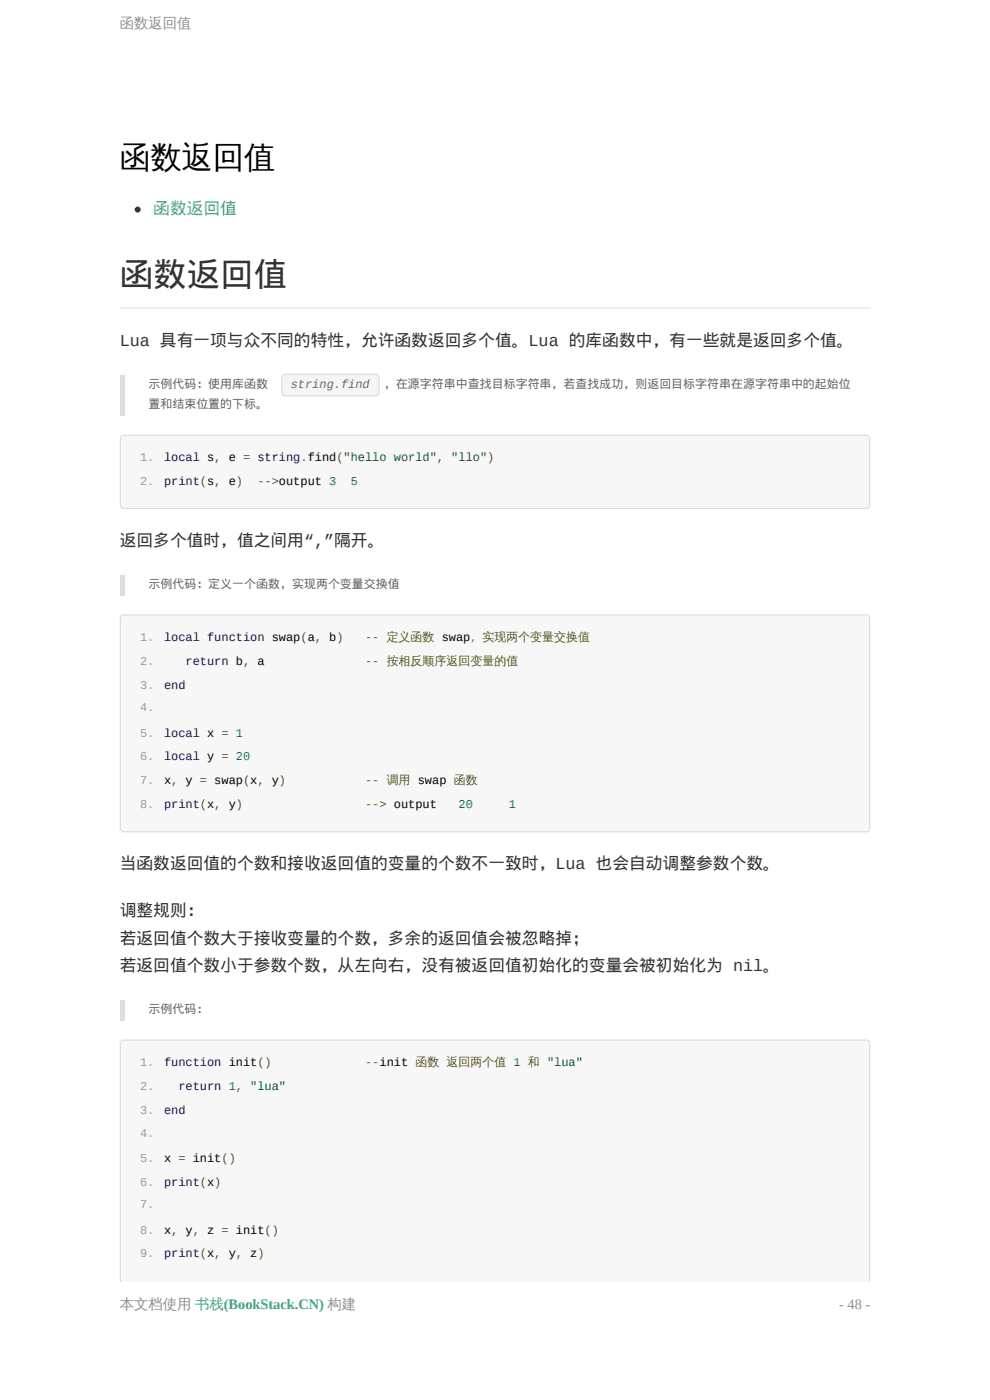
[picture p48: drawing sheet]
<svg xmlns="http://www.w3.org/2000/svg" width="210mm" height="297mm" viewBox="0 0 210 297" stroke-linecap="round" stroke-linejoin="round" font-family="sans-serif">
<defs><g id="words">
<text font-size="7.1" fill="#333" x="25.4" y="60.7">函数返回值</text>
<text font-size="6.6" x="25.4" y="35.6">函数返回值</text>
<text font-size="3.6" fill="#4183c4" x="32.5" y="45.5">函数返回值</text>
<g font-size="3.6" fill="#333">
<text x="25.4" y="73.4">Lua 具有一项与众不同的特性，允许函数返回多个值。Lua 的库函数中，有一些就是返回多个值。</text>
<text x="25.4" y="115.9">返回多个值时，值之间用“,”隔开。</text>
<text x="25.4" y="184.4">当函数返回值的个数和接收返回值的变量的个数不一致时，Lua 也会自动调整参数个数。</text>
<text x="25.4" y="194.4">调整规则：</text>
<text x="25.4" y="200.2">若返回值个数大于接收变量的个数，多余的返回值会被忽略掉；</text>
<text x="25.4" y="206">若返回值个数小于参数个数，从左向右，没有被返回值初始化的变量会被初始化为 nil。</text>
</g>
<g font-size="3" fill="#8e8e8e">
<text x="25.4" y="5.8">函数返回值</text>
<text x="25.4" y="277.7">本文档使用 书栈(BookStack.CN) 构建</text>
<text x="178" y="277.7">- 48 -</text>
</g>
<g font-size="2.5" fill="#666">
<text x="31.5" y="82.3">示例代码：使用库函数</text>
<text x="61.7" y="82.3">string.find</text>
<text x="81.5" y="82.3">，在源字符串中查找目标字符串，若查找成功，则返回目标字符串在源字符串中的起始位</text>
<text x="31.5" y="86.6">置和结束位置的下标。</text>
<text x="31.5" y="124.7">示例代码：定义一个函数，实现两个变量交换值</text>
<text x="31.5" y="214.9">示例代码：</text>
</g>
<g font-size="2.5" fill="#999">
<text x="29.7" y="97.8">1.</text>
<text x="29.7" y="102.9">2.</text>
<text x="29.7" y="135.9">1.</text>
<text x="29.7" y="141">2.</text>
<text x="29.7" y="146.1">3.</text>
<text x="29.7" y="150.9">4.</text>
<text x="29.7" y="156.2">5.</text>
<text x="29.7" y="161.3">6.</text>
<text x="29.7" y="166.4">7.</text>
<text x="29.7" y="171.5">8.</text>
<text x="29.7" y="226.1">1.</text>
<text x="29.7" y="231.2">2.</text>
<text x="29.7" y="236.3">3.</text>
<text x="29.7" y="241.1">4.</text>
<text x="29.7" y="246.4">5.</text>
<text x="29.7" y="251.5">6.</text>
<text x="29.7" y="256.3">7.</text>
<text x="29.7" y="261.7">8.</text>
<text x="29.7" y="266.8">9.</text>
</g>
<g font-size="2.5" fill="#008">
<text x="34.8" y="97.8">local s, e = string.find(&quot;hello world&quot;, &quot;llo&quot;)</text>
<text x="34.8" y="102.9">print(s, e)</text>
<text x="34.8" y="135.9">local function swap(a, b)</text>
<text x="39.4" y="141">return b, a</text>
<text x="34.8" y="146.1">end</text>
<text x="34.8" y="156.2">local x = 1</text>
<text x="34.8" y="161.3">local y = 20</text>
<text x="34.8" y="171.5">print(x, y)</text>
<text x="34.8" y="226.1">function init()</text>
<text x="37.8" y="231.2">return 1, &quot;lua&quot;</text>
<text x="34.8" y="236.3">end</text>
<text x="34.8" y="251.5">print(x)</text>
<text x="34.8" y="266.8">print(x, y, z)</text>
</g>
<g font-size="2.5" fill="#660">
<text x="54.6" y="102.9">--&gt;output 3</text>
<text x="77.5" y="135.9">-- 定义函数 swap，实现两个变量交换值</text>
<text x="77.5" y="141">-- 按相反顺序返回变量的值</text>
<text x="77.5" y="166.4">-- 调用 swap 函数</text>
<text x="77.5" y="171.5">--&gt; output</text>
<text x="77.5" y="226.1">--init 函数 返回两个值 1 和 &quot;lua&quot;</text>
</g>
<g font-size="2.5" fill="#066">
<text x="74.4" y="102.9">5</text>
<text x="97.3" y="171.5">20</text>
<text x="107.9" y="171.5">1</text>
</g>
<g font-size="2.5">
<text x="34.8" y="166.4">x, y = swap(x, y)</text>
<text x="34.8" y="246.4">x = init()</text>
<text x="34.8" y="261.7">x, y, z = init()</text>
</g>
</g></defs>
<path d="M25.4 79.5h1v8.7h-1z" fill="#ddd"/>
<path d="M25.6 92.4l.6-.2h157.6a.76 .76 0 0 1 .8 .8v14.2a.76 .76 0 0 1-.8 .8h-157.6a.76 .76 0 0 1-.8-.8v-14.2zM26.2 92.8l157.4-.1 .2 .1 .3 .4v13.8l-.1 .2-.4 .3h-157.2l-.4-.3-.1-.2v-13.8z" fill-rule="evenodd" fill="#ddd"/>
<path d="M25.9 92.5h157.9h.3l.2 .5v14.2v.3l-.5 .2h-157.6l-.5-.2v-.3v-14.2z" fill-rule="evenodd" fill="#f7f7f7"/>
<path d="M25.4 122h1v4.3h-1z" fill="#ddd"/>
<path d="M25.6 130.6l.6-.3h157.6a.76 .76 0 0 1 .8 .8v44.7a.76 .76 0 0 1-.8 .8h-157.6a.76 .76 0 0 1-.8-.8v-44.7zM26.2 130.9h157.6l.3 .5-.1 44.4-.4 .3-157.4-.1-.3-.4v-44.2z" fill-rule="evenodd" fill="#ddd"/>
<path d="M25.9 130.7h158.2l.2 .4v45l-.5 .2h-157.9l-.2-.5v-44.7z" fill-rule="evenodd" fill="#f7f7f7"/>
<path d="M25.4 212.1h1v4.4h-1z" fill="#ddd"/>
<path d="M25.6 220.8l.6-.3h157.6a.76 .76 0 0 1 .8 .8v50.6h-159.2v-50.6zM26.2 221.1h157.6l.3 .4v50.4h-158.2v-50.4z" fill-rule="evenodd" fill="#ddd"/>
<path d="M25.9 220.9h158.2l.2 .4v50.6h-158.6v-50.6z" fill-rule="evenodd" fill="#f7f7f7"/>
<circle cx="29.2" cy="44.5" r=".51" fill="#333" stroke="#333" stroke-width=".25"/>
<path d="M59.9 79.5l.5-.2h19.3a.76 .76 0 0 1 .8 .7v3.3a.76 .76 0 0 1-.8 .8h-19.3a.76 .76 0 0 1-.7-.8v-3.3zM60.2 79.6l19.5-.1 .5 .3v.2v3.3v.3l-.5 .2h-19.3l-.4-.2-.1-.3v-3.3z" fill-rule="evenodd" fill="#ddd"/>
<path d="M25.4 65.4h159.2" fill="none" stroke="#eee" stroke-width=".25"/>
<use href="#words"/>
</svg>
